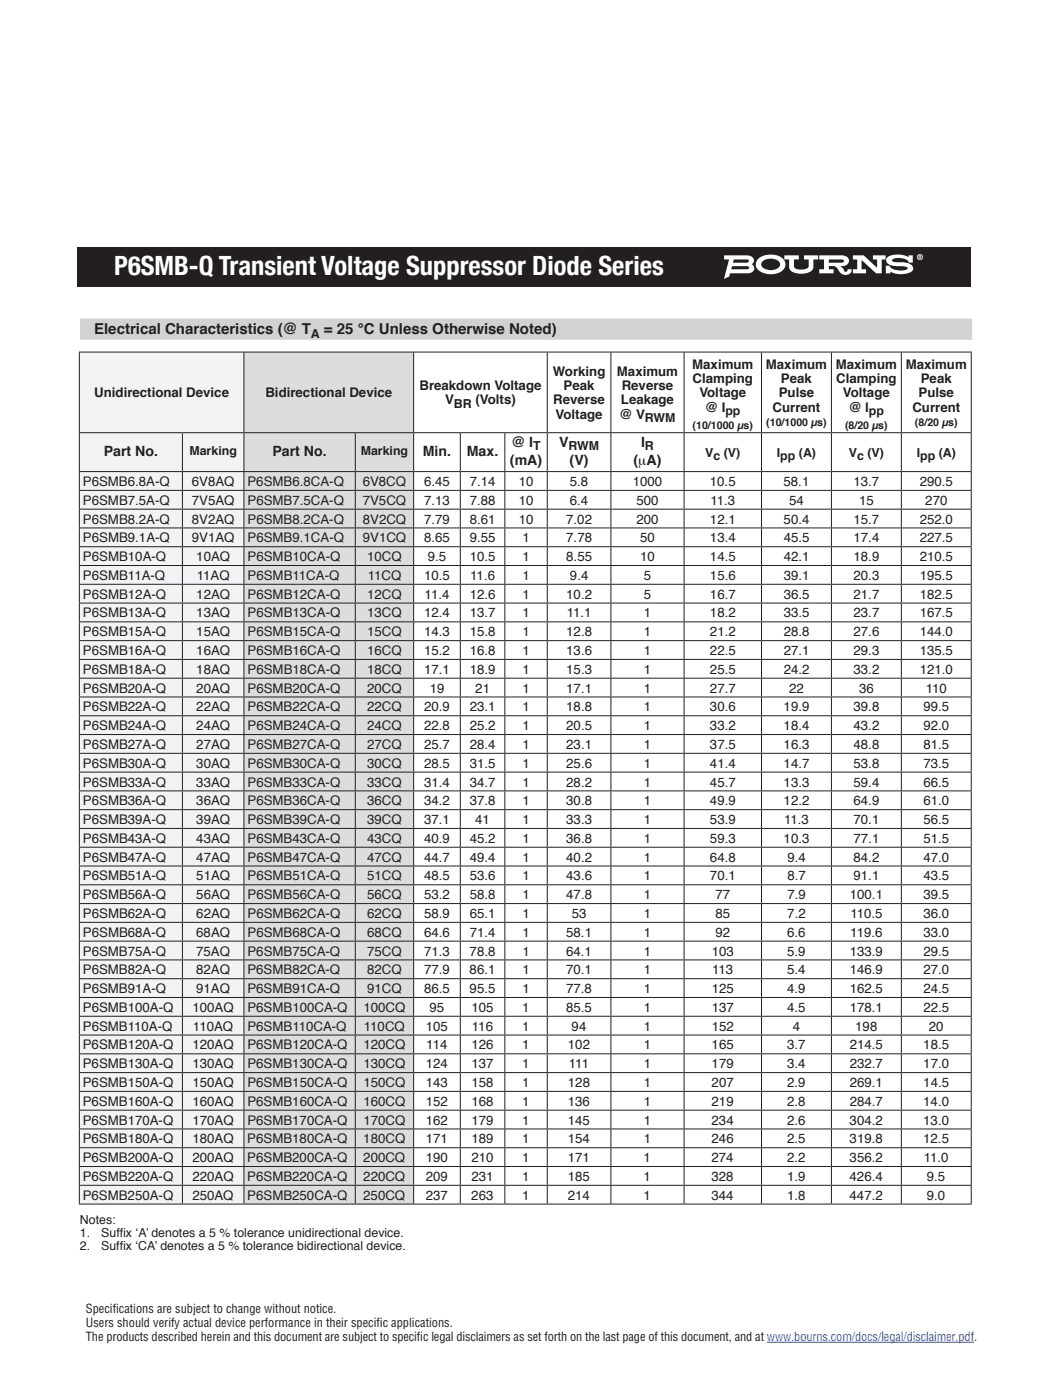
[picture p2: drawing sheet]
<svg xmlns="http://www.w3.org/2000/svg" width="210mm" height="279mm" viewBox="0 0 210 279" stroke-linecap="round" stroke-linejoin="round" font-family="sans-serif">
<defs><g id="words">
<text font-size="5.3" fill="#fff" x="22.8" y="54.8">P6SMB-Q Transient Voltage Suppressor Diode Series</text>
<g font-size="3" fill="#231f20">
<text x="18.8" y="66.7">Electrical Characteristics (@ T</text>
<text x="64.7" y="66.7">= 25 °C Unless Otherwise Noted)</text>
</g>
<g font-size="2.8" fill="#231f20">
<text x="102.1" y="89.2">@ I</text>
<text x="111.6" y="89.2">V</text>
<text x="127.9" y="89.2">I</text>
<text x="20.7" y="90.9">Part No.</text>
<text x="54.4" y="90.9">Part No.</text>
<text x="84.4" y="90.9">Min.</text>
<text x="93.2" y="90.9">Max.</text>
<text x="101.8" y="92.7">(mA)</text>
<text x="113.7" y="92.7">(V)</text>
<text x="126.5" y="92.7">(μA)</text>
</g>
<g font-size="2.6" fill="#231f20">
<text x="83.7" y="77.9">Breakdown Voltage</text>
<text x="110.3" y="75.1">Working</text>
<text x="112.5" y="77.9">Peak</text>
<text x="123.1" y="75.1">Maximum</text>
<text x="124.1" y="77.9">Reverse</text>
<text x="138.1" y="73.7">Maximum</text>
<text x="138.2" y="76.5">Clamping</text>
<text x="152.9" y="73.7">Maximum</text>
<text x="155.9" y="76.5">Peak</text>
<text x="166.8" y="73.7">Maximum</text>
<text x="166.9" y="76.5">Clamping</text>
<text x="180.8" y="73.7">Maximum</text>
<text x="183.8" y="76.5">Peak</text>
<text x="18.8" y="79.3">Unidirectional Device</text>
<text x="53" y="79.3">Bidirectional Device</text>
<text x="88.8" y="80.7">V</text>
<text x="94.9" y="80.7">(Volts)</text>
<text x="110.4" y="80.7">Reverse</text>
<text x="110.9" y="83.5">Voltage</text>
<text x="123.6" y="83.5">@ V</text>
<text x="123.9" y="80.7">Leakage</text>
<text x="139.6" y="79.3">Voltage</text>
<text x="140.7" y="82.1">@ I</text>
<text x="154.2" y="82.1">Current</text>
<text x="155.4" y="79.3">Pulse</text>
<text x="168.2" y="79.3">Voltage</text>
<text x="169.4" y="82.1">@ I</text>
<text x="182.1" y="82.1">Current</text>
<text x="183.3" y="79.3">Pulse</text>
<text x="16.5" y="97">P6SMB6.8A-Q</text>
<text x="16.5" y="100.7">P6SMB7.5A-Q</text>
<text x="38.3" y="97">6V8AQ</text>
<text x="38.3" y="100.7">7V5AQ</text>
<text x="49.4" y="97">P6SMB6.8CA-Q</text>
<text x="49.4" y="100.7">P6SMB7.5CA-Q</text>
<text x="72.4" y="97">6V8CQ</text>
<text x="72.4" y="100.7">7V5CQ</text>
<text x="84.6" y="97">6.45</text>
<text x="84.6" y="100.7">7.13</text>
<text x="93.7" y="97">7.14</text>
<text x="93.7" y="100.7">7.88</text>
<text x="103.5" y="97">10</text>
<text x="103.5" y="100.7">10</text>
<text x="113.7" y="97">5.8</text>
<text x="113.7" y="100.7">6.4</text>
<text x="126.3" y="97">1000</text>
<text x="127" y="100.7">500</text>
<text x="141.7" y="97">10.5</text>
<text x="141.8" y="100.7">11.3</text>
<text x="156.4" y="97">58.1</text>
<text x="157.5" y="100.7">54</text>
<text x="170.3" y="97">13.7</text>
<text x="171.4" y="100.7">15</text>
<text x="183.6" y="97">290.5</text>
<text x="184.7" y="100.7">270</text>
<text x="16.6" y="104.5">P6SMB8.2A-Q</text>
<text x="38.3" y="104.5">8V2AQ</text>
<text x="49.4" y="104.5">P6SMB8.2CA-Q</text>
<text x="72.4" y="104.5">8V2CQ</text>
<text x="84.6" y="104.5">7.79</text>
<text x="93.7" y="104.5">8.61</text>
<text x="103.5" y="104.5">10</text>
<text x="113" y="104.5">7.02</text>
<text x="127" y="104.5">200</text>
<text x="141.7" y="104.5">12.1</text>
<text x="156.4" y="104.5">50.4</text>
<text x="170.3" y="104.5">15.7</text>
<text x="183.6" y="104.5">252.0</text>
<text x="16.6" y="108.2">P6SMB9.1A-Q</text>
<text x="16.6" y="112">P6SMB10A-Q</text>
<text x="38.3" y="108.2">9V1AQ</text>
<text x="39.2" y="112">10AQ</text>
<text x="49.4" y="108.2">P6SMB9.1CA-Q</text>
<text x="49.4" y="112">P6SMB10CA-Q</text>
<text x="72.4" y="108.2">9V1CQ</text>
<text x="73.3" y="112">10CQ</text>
<text x="84.7" y="108.2">8.65</text>
<text x="85.4" y="112">9.5</text>
<text x="93.8" y="108.2">9.55</text>
<text x="93.8" y="112">10.5</text>
<text x="104.3" y="108.2">1</text>
<text x="104.3" y="112">1</text>
<text x="113" y="108.2">7.78</text>
<text x="113" y="112">8.55</text>
<text x="127.8" y="108.2">50</text>
<text x="127.8" y="112">10</text>
<text x="141.7" y="108.2">13.4</text>
<text x="141.7" y="112">14.5</text>
<text x="156.4" y="108.2">45.5</text>
<text x="156.4" y="112">42.1</text>
<text x="170.4" y="108.2">17.4</text>
<text x="170.4" y="112">18.9</text>
<text x="183.6" y="108.2">227.5</text>
<text x="183.6" y="112">210.5</text>
<text x="16.6" y="115.7">P6SMB11A-Q</text>
<text x="16.6" y="119.5">P6SMB12A-Q</text>
<text x="39.2" y="119.5">12AQ</text>
<text x="39.3" y="115.7">11AQ</text>
<text x="49.4" y="115.7">P6SMB11CA-Q</text>
<text x="49.4" y="119.5">P6SMB12CA-Q</text>
<text x="73.3" y="119.5">12CQ</text>
<text x="73.4" y="115.7">11CQ</text>
<text x="84.7" y="115.7">10.5</text>
<text x="84.7" y="119.5">11.4</text>
<text x="93.8" y="119.5">12.6</text>
<text x="93.9" y="115.7">11.6</text>
<text x="104.3" y="119.5">1</text>
<text x="104.3" y="115.7">1</text>
<text x="113" y="119.5">10.2</text>
<text x="113.7" y="115.7">9.4</text>
<text x="128.5" y="115.7">5</text>
<text x="128.5" y="119.5">5</text>
<text x="141.7" y="115.7">15.6</text>
<text x="141.7" y="119.5">16.7</text>
<text x="156.4" y="115.7">39.1</text>
<text x="156.4" y="119.5">36.5</text>
<text x="170.4" y="115.7">20.3</text>
<text x="170.4" y="119.5">21.7</text>
<text x="183.6" y="115.7">195.5</text>
<text x="183.6" y="119.5">182.5</text>
<text x="16.6" y="123.2">P6SMB13A-Q</text>
<text x="39.2" y="123.2">13AQ</text>
<text x="49.4" y="123.2">P6SMB13CA-Q</text>
<text x="73.3" y="123.2">13CQ</text>
<text x="84.7" y="123.2">12.4</text>
<text x="93.8" y="123.2">13.7</text>
<text x="104.3" y="123.2">1</text>
<text x="113.1" y="123.2">11.1</text>
<text x="128.5" y="123.2">1</text>
<text x="141.7" y="123.2">18.2</text>
<text x="156.4" y="123.2">33.5</text>
<text x="170.4" y="123.2">23.7</text>
<text x="183.6" y="123.2">167.5</text>
<text x="16.6" y="127">P6SMB15A-Q</text>
<text x="16.6" y="130.7">P6SMB16A-Q</text>
<text x="39.2" y="127">15AQ</text>
<text x="39.2" y="130.7">16AQ</text>
<text x="49.4" y="127">P6SMB15CA-Q</text>
<text x="49.4" y="130.7">P6SMB16CA-Q</text>
<text x="73.3" y="127">15CQ</text>
<text x="73.3" y="130.7">16CQ</text>
<text x="84.7" y="127">14.3</text>
<text x="84.7" y="130.7">15.2</text>
<text x="93.8" y="127">15.8</text>
<text x="93.8" y="130.7">16.8</text>
<text x="104.3" y="127">1</text>
<text x="104.3" y="130.7">1</text>
<text x="113" y="127">12.8</text>
<text x="113" y="130.7">13.6</text>
<text x="128.5" y="127">1</text>
<text x="128.5" y="130.7">1</text>
<text x="141.7" y="127">21.2</text>
<text x="141.7" y="130.7">22.5</text>
<text x="156.4" y="127">28.8</text>
<text x="156.4" y="130.7">27.1</text>
<text x="170.4" y="127">27.6</text>
<text x="170.4" y="130.7">29.3</text>
<text x="183.6" y="127">144.0</text>
<text x="183.6" y="130.7">135.5</text>
<text x="16.6" y="134.5">P6SMB18A-Q</text>
<text x="39.2" y="134.5">18AQ</text>
<text x="49.4" y="134.5">P6SMB18CA-Q</text>
<text x="73.3" y="134.5">18CQ</text>
<text x="84.7" y="134.5">17.1</text>
<text x="93.8" y="134.5">18.9</text>
<text x="104.3" y="134.5">1</text>
<text x="113" y="134.5">15.3</text>
<text x="128.5" y="134.5">1</text>
<text x="141.7" y="134.5">25.5</text>
<text x="156.4" y="134.5">24.2</text>
<text x="170.4" y="134.5">33.2</text>
<text x="183.6" y="134.5">121.0</text>
<text x="16.6" y="142">P6SMB22A-Q</text>
<text x="16.6" y="138.2">P6SMB20A-Q</text>
<text x="39.2" y="142">22AQ</text>
<text x="39.2" y="138.2">20AQ</text>
<text x="49.4" y="142">P6SMB22CA-Q</text>
<text x="49.4" y="138.2">P6SMB20CA-Q</text>
<text x="73.3" y="142">22CQ</text>
<text x="73.3" y="138.2">20CQ</text>
<text x="84.6" y="142">20.9</text>
<text x="85.8" y="138.2">19</text>
<text x="93.7" y="142">23.1</text>
<text x="94.9" y="138.2">21</text>
<text x="104.3" y="142">1</text>
<text x="104.3" y="138.2">1</text>
<text x="113" y="142">18.8</text>
<text x="113" y="138.2">17.1</text>
<text x="128.5" y="142">1</text>
<text x="128.5" y="138.2">1</text>
<text x="141.7" y="142">30.6</text>
<text x="141.7" y="138.2">27.7</text>
<text x="156.4" y="142">19.9</text>
<text x="157.5" y="138.2">22</text>
<text x="170.3" y="142">39.8</text>
<text x="171.5" y="138.2">36</text>
<text x="184.3" y="142">99.5</text>
<text x="184.8" y="138.2">110</text>
<text x="16.6" y="145.7">P6SMB24A-Q</text>
<text x="16.6" y="149.5">P6SMB27A-Q</text>
<text x="39.2" y="145.7">24AQ</text>
<text x="39.2" y="149.5">27AQ</text>
<text x="49.4" y="145.7">P6SMB24CA-Q</text>
<text x="49.4" y="149.5">P6SMB27CA-Q</text>
<text x="73.3" y="145.7">24CQ</text>
<text x="73.3" y="149.5">27CQ</text>
<text x="84.6" y="145.7">22.8</text>
<text x="84.6" y="149.5">25.7</text>
<text x="93.7" y="145.7">25.2</text>
<text x="93.7" y="149.5">28.4</text>
<text x="104.3" y="145.7">1</text>
<text x="104.3" y="149.5">1</text>
<text x="113" y="145.7">20.5</text>
<text x="113" y="149.5">23.1</text>
<text x="128.5" y="145.7">1</text>
<text x="128.5" y="149.5">1</text>
<text x="141.7" y="145.7">33.2</text>
<text x="141.7" y="149.5">37.5</text>
<text x="156.4" y="145.7">18.4</text>
<text x="156.4" y="149.5">16.3</text>
<text x="170.3" y="145.7">43.2</text>
<text x="170.3" y="149.5">48.8</text>
<text x="184.3" y="145.7">92.0</text>
<text x="184.3" y="149.5">81.5</text>
<text x="16.6" y="153.2">P6SMB30A-Q</text>
<text x="39.2" y="153.2">30AQ</text>
<text x="49.4" y="153.2">P6SMB30CA-Q</text>
<text x="73.3" y="153.2">30CQ</text>
<text x="84.6" y="153.2">28.5</text>
<text x="93.7" y="153.2">31.5</text>
<text x="104.3" y="153.2">1</text>
<text x="113" y="153.2">25.6</text>
<text x="128.5" y="153.2">1</text>
<text x="141.7" y="153.2">41.4</text>
<text x="156.4" y="153.2">14.7</text>
<text x="170.3" y="153.2">53.8</text>
<text x="184.3" y="153.2">73.5</text>
<text x="16.6" y="157">P6SMB33A-Q</text>
<text x="16.6" y="160.7">P6SMB36A-Q</text>
<text x="39.2" y="157">33AQ</text>
<text x="39.2" y="160.7">36AQ</text>
<text x="49.4" y="157">P6SMB33CA-Q</text>
<text x="49.4" y="160.7">P6SMB36CA-Q</text>
<text x="73.3" y="157">33CQ</text>
<text x="73.3" y="160.7">36CQ</text>
<text x="84.6" y="157">31.4</text>
<text x="84.6" y="160.7">34.2</text>
<text x="93.7" y="157">34.7</text>
<text x="93.7" y="160.7">37.8</text>
<text x="104.3" y="157">1</text>
<text x="104.3" y="160.7">1</text>
<text x="113" y="157">28.2</text>
<text x="113" y="160.7">30.8</text>
<text x="128.5" y="157">1</text>
<text x="128.5" y="160.7">1</text>
<text x="141.7" y="157">45.7</text>
<text x="141.7" y="160.7">49.9</text>
<text x="156.4" y="157">13.3</text>
<text x="156.4" y="160.7">12.2</text>
<text x="170.3" y="157">59.4</text>
<text x="170.3" y="160.7">64.9</text>
<text x="184.3" y="157">66.5</text>
<text x="184.3" y="160.7">61.0</text>
<text x="16.6" y="164.5">P6SMB39A-Q</text>
<text x="39.2" y="164.5">39AQ</text>
<text x="49.4" y="164.5">P6SMB39CA-Q</text>
<text x="73.3" y="164.5">39CQ</text>
<text x="84.6" y="164.5">37.1</text>
<text x="94.9" y="164.5">41</text>
<text x="104.3" y="164.5">1</text>
<text x="113" y="164.5">33.3</text>
<text x="128.5" y="164.5">1</text>
<text x="141.7" y="164.5">53.9</text>
<text x="156.5" y="164.5">11.3</text>
<text x="170.3" y="164.5">70.1</text>
<text x="184.3" y="164.5">56.5</text>
<text x="16.6" y="168.2">P6SMB43A-Q</text>
<text x="16.6" y="172">P6SMB47A-Q</text>
<text x="39.2" y="168.2">43AQ</text>
<text x="39.2" y="172">47AQ</text>
<text x="49.4" y="168.2">P6SMB43CA-Q</text>
<text x="49.4" y="172">P6SMB47CA-Q</text>
<text x="73.3" y="168.2">43CQ</text>
<text x="73.3" y="172">47CQ</text>
<text x="84.6" y="168.2">40.9</text>
<text x="84.6" y="172">44.7</text>
<text x="93.7" y="168.2">45.2</text>
<text x="93.7" y="172">49.4</text>
<text x="104.3" y="168.2">1</text>
<text x="104.3" y="172">1</text>
<text x="113" y="168.2">36.8</text>
<text x="113" y="172">40.2</text>
<text x="128.5" y="168.2">1</text>
<text x="128.5" y="172">1</text>
<text x="141.7" y="168.2">59.3</text>
<text x="141.7" y="172">64.8</text>
<text x="156.4" y="168.2">10.3</text>
<text x="157.1" y="172">9.4</text>
<text x="170.3" y="168.2">77.1</text>
<text x="170.3" y="172">84.2</text>
<text x="184.3" y="168.2">51.5</text>
<text x="184.3" y="172">47.0</text>
<text x="16.6" y="175.7">P6SMB51A-Q</text>
<text x="16.6" y="179.5">P6SMB56A-Q</text>
<text x="39.2" y="175.7">51AQ</text>
<text x="39.2" y="179.5">56AQ</text>
<text x="49.4" y="175.7">P6SMB51CA-Q</text>
<text x="49.4" y="179.5">P6SMB56CA-Q</text>
<text x="73.3" y="175.7">51CQ</text>
<text x="73.3" y="179.5">56CQ</text>
<text x="84.6" y="175.7">48.5</text>
<text x="84.6" y="179.5">53.2</text>
<text x="93.7" y="175.7">53.6</text>
<text x="93.7" y="179.5">58.8</text>
<text x="104.3" y="175.7">1</text>
<text x="104.3" y="179.5">1</text>
<text x="113" y="175.7">43.6</text>
<text x="113" y="179.5">47.8</text>
<text x="128.5" y="175.7">1</text>
<text x="128.5" y="179.5">1</text>
<text x="141.7" y="175.7">70.1</text>
<text x="142.8" y="179.5">77</text>
<text x="157.1" y="175.7">8.7</text>
<text x="157.1" y="179.5">7.9</text>
<text x="169.6" y="179.5">100.1</text>
<text x="170.3" y="175.7">91.1</text>
<text x="184.3" y="179.5">39.5</text>
<text x="184.3" y="175.7">43.5</text>
<text x="16.6" y="183.2">P6SMB62A-Q</text>
<text x="39.2" y="183.2">62AQ</text>
<text x="49.4" y="183.2">P6SMB62CA-Q</text>
<text x="73.3" y="183.2">62CQ</text>
<text x="84.6" y="183.2">58.9</text>
<text x="93.7" y="183.2">65.1</text>
<text x="104.3" y="183.2">1</text>
<text x="114.1" y="183.2">53</text>
<text x="128.5" y="183.2">1</text>
<text x="142.8" y="183.2">85</text>
<text x="157.1" y="183.2">7.2</text>
<text x="169.7" y="183.2">110.5</text>
<text x="184.3" y="183.2">36.0</text>
<text x="16.5" y="190.7">P6SMB75A-Q</text>
<text x="16.6" y="187">P6SMB68A-Q</text>
<text x="39.2" y="190.7">75AQ</text>
<text x="39.2" y="187">68AQ</text>
<text x="49.4" y="190.7">P6SMB75CA-Q</text>
<text x="49.4" y="187">P6SMB68CA-Q</text>
<text x="73.3" y="190.7">75CQ</text>
<text x="73.3" y="187">68CQ</text>
<text x="84.6" y="190.7">71.3</text>
<text x="84.6" y="187">64.6</text>
<text x="93.7" y="190.7">78.8</text>
<text x="93.7" y="187">71.4</text>
<text x="104.2" y="190.7">1</text>
<text x="104.3" y="187">1</text>
<text x="113" y="190.7">64.1</text>
<text x="113" y="187">58.1</text>
<text x="128.5" y="190.7">1</text>
<text x="128.5" y="186.9">1</text>
<text x="142" y="190.7">103</text>
<text x="142.8" y="186.9">92</text>
<text x="157.1" y="190.7">5.9</text>
<text x="157.1" y="186.9">6.6</text>
<text x="169.6" y="190.7">133.9</text>
<text x="169.7" y="186.9">119.6</text>
<text x="184.3" y="190.7">29.5</text>
<text x="184.3" y="186.9">33.0</text>
<text x="16.5" y="194.4">P6SMB82A-Q</text>
<text x="39.2" y="194.4">82AQ</text>
<text x="49.4" y="194.4">P6SMB82CA-Q</text>
<text x="73.3" y="194.4">82CQ</text>
<text x="84.6" y="194.4">77.9</text>
<text x="93.7" y="194.4">86.1</text>
<text x="104.2" y="194.4">1</text>
<text x="113" y="194.4">70.1</text>
<text x="128.5" y="194.4">1</text>
<text x="142.1" y="194.4">113</text>
<text x="157.1" y="194.4">5.4</text>
<text x="169.6" y="194.4">146.9</text>
<text x="184.3" y="194.4">27.0</text>
<text x="16.5" y="201.9">P6SMB100A-Q</text>
<text x="16.5" y="198.2">P6SMB91A-Q</text>
<text x="38.4" y="201.9">100AQ</text>
<text x="39.2" y="198.2">91AQ</text>
<text x="49.4" y="201.9">P6SMB100CA-Q</text>
<text x="49.4" y="198.2">P6SMB91CA-Q</text>
<text x="72.5" y="201.9">100CQ</text>
<text x="73.3" y="198.2">91CQ</text>
<text x="84.6" y="198.2">86.5</text>
<text x="85.7" y="201.9">95</text>
<text x="93.7" y="198.2">95.5</text>
<text x="94.1" y="201.9">105</text>
<text x="104.2" y="201.9">1</text>
<text x="104.2" y="198.2">1</text>
<text x="113" y="201.9">85.5</text>
<text x="113" y="198.2">77.8</text>
<text x="128.5" y="201.9">1</text>
<text x="128.5" y="198.2">1</text>
<text x="142" y="201.9">137</text>
<text x="142" y="198.2">125</text>
<text x="157.1" y="201.9">4.5</text>
<text x="157.1" y="198.2">4.9</text>
<text x="169.6" y="201.9">178.1</text>
<text x="169.6" y="198.2">162.5</text>
<text x="184.3" y="201.9">22.5</text>
<text x="184.3" y="198.2">24.5</text>
<text x="16.5" y="209.4">P6SMB120A-Q</text>
<text x="16.5" y="205.7">P6SMB110A-Q</text>
<text x="38.4" y="209.4">120AQ</text>
<text x="38.5" y="205.7">110AQ</text>
<text x="49.4" y="209.4">P6SMB120CA-Q</text>
<text x="49.4" y="205.7">P6SMB110CA-Q</text>
<text x="72.5" y="209.4">120CQ</text>
<text x="72.6" y="205.7">110CQ</text>
<text x="85" y="205.7">105</text>
<text x="85.1" y="209.4">114</text>
<text x="94.1" y="209.4">126</text>
<text x="94.2" y="205.7">116</text>
<text x="104.2" y="209.4">1</text>
<text x="104.2" y="205.7">1</text>
<text x="113.3" y="209.4">102</text>
<text x="114.1" y="205.7">94</text>
<text x="128.5" y="209.4">1</text>
<text x="128.5" y="205.7">1</text>
<text x="142" y="209.4">165</text>
<text x="142" y="205.7">152</text>
<text x="157.1" y="209.4">3.7</text>
<text x="158.2" y="205.7">4</text>
<text x="169.6" y="209.4">214.5</text>
<text x="170.7" y="205.7">198</text>
<text x="184.3" y="209.4">18.5</text>
<text x="185.4" y="205.7">20</text>
<text x="16.5" y="213.2">P6SMB130A-Q</text>
<text x="38.4" y="213.2">130AQ</text>
<text x="49.4" y="213.2">P6SMB130CA-Q</text>
<text x="72.5" y="213.2">130CQ</text>
<text x="85" y="213.2">124</text>
<text x="94.1" y="213.2">137</text>
<text x="104.2" y="213.2">1</text>
<text x="113.5" y="213.2">111</text>
<text x="128.5" y="213.2">1</text>
<text x="142" y="213.2">179</text>
<text x="157.1" y="213.2">3.4</text>
<text x="169.6" y="213.2">232.7</text>
<text x="184.3" y="213.2">17.0</text>
<text x="16.5" y="220.7">P6SMB160A-Q</text>
<text x="16.5" y="216.9">P6SMB150A-Q</text>
<text x="38.4" y="220.7">160AQ</text>
<text x="38.4" y="216.9">150AQ</text>
<text x="49.4" y="220.7">P6SMB160CA-Q</text>
<text x="49.4" y="216.9">P6SMB150CA-Q</text>
<text x="72.5" y="220.7">160CQ</text>
<text x="72.5" y="216.9">150CQ</text>
<text x="85" y="220.7">152</text>
<text x="85" y="216.9">143</text>
<text x="94.1" y="220.7">168</text>
<text x="94.1" y="216.9">158</text>
<text x="104.2" y="220.7">1</text>
<text x="104.2" y="216.9">1</text>
<text x="113.3" y="220.7">136</text>
<text x="113.3" y="216.9">128</text>
<text x="128.5" y="220.7">1</text>
<text x="128.5" y="216.9">1</text>
<text x="142" y="220.7">219</text>
<text x="142" y="216.9">207</text>
<text x="157.1" y="220.7">2.8</text>
<text x="157.1" y="216.9">2.9</text>
<text x="169.6" y="220.7">284.7</text>
<text x="169.6" y="216.9">269.1</text>
<text x="184.3" y="220.7">14.0</text>
<text x="184.3" y="216.9">14.5</text>
<text x="16.5" y="224.4">P6SMB170A-Q</text>
<text x="38.4" y="224.4">170AQ</text>
<text x="49.4" y="224.4">P6SMB170CA-Q</text>
<text x="72.5" y="224.4">170CQ</text>
<text x="85" y="224.4">162</text>
<text x="94.1" y="224.4">179</text>
<text x="104.2" y="224.4">1</text>
<text x="113.3" y="224.4">145</text>
<text x="128.5" y="224.4">1</text>
<text x="142" y="224.4">234</text>
<text x="157.1" y="224.4">2.6</text>
<text x="169.6" y="224.4">304.2</text>
<text x="184.3" y="224.4">13.0</text>
<text x="16.5" y="231.9">P6SMB200A-Q</text>
<text x="16.5" y="228.2">P6SMB180A-Q</text>
<text x="38.4" y="231.9">200AQ</text>
<text x="38.4" y="228.2">180AQ</text>
<text x="49.4" y="231.9">P6SMB200CA-Q</text>
<text x="49.4" y="228.2">P6SMB180CA-Q</text>
<text x="72.5" y="231.9">200CQ</text>
<text x="72.5" y="228.2">180CQ</text>
<text x="85" y="231.9">190</text>
<text x="85" y="228.2">171</text>
<text x="94.1" y="231.9">210</text>
<text x="94.1" y="228.2">189</text>
<text x="104.2" y="231.9">1</text>
<text x="104.2" y="228.2">1</text>
<text x="113.3" y="231.9">171</text>
<text x="113.3" y="228.2">154</text>
<text x="128.5" y="231.9">1</text>
<text x="128.5" y="228.2">1</text>
<text x="142" y="231.9">274</text>
<text x="142" y="228.2">246</text>
<text x="157.1" y="231.9">2.2</text>
<text x="157.1" y="228.2">2.5</text>
<text x="169.6" y="231.9">356.2</text>
<text x="169.6" y="228.2">319.8</text>
<text x="184.3" y="228.2">12.5</text>
<text x="184.4" y="231.9">11.0</text>
<text x="16.5" y="239.4">P6SMB250A-Q</text>
<text x="16.5" y="235.7">P6SMB220A-Q</text>
<text x="38.4" y="239.4">250AQ</text>
<text x="38.4" y="235.7">220AQ</text>
<text x="49.4" y="239.4">P6SMB250CA-Q</text>
<text x="49.4" y="235.7">P6SMB220CA-Q</text>
<text x="72.5" y="239.4">250CQ</text>
<text x="72.5" y="235.7">220CQ</text>
<text x="85" y="239.4">237</text>
<text x="85" y="235.7">209</text>
<text x="94.1" y="239.4">263</text>
<text x="94.1" y="235.7">231</text>
<text x="104.2" y="239.4">1</text>
<text x="104.2" y="235.7">1</text>
<text x="113.3" y="239.4">214</text>
<text x="113.3" y="235.7">185</text>
<text x="128.4" y="239.4">1</text>
<text x="128.5" y="235.7">1</text>
<text x="142" y="239.4">344</text>
<text x="142" y="235.7">328</text>
<text x="157.1" y="239.4">1.8</text>
<text x="157.1" y="235.7">1.9</text>
<text x="169.6" y="239.4">447.2</text>
<text x="169.6" y="235.7">426.4</text>
<text x="185" y="239.4">9.0</text>
<text x="185" y="235.7">9.5</text>
</g>
<g font-size="2.5" fill="#231f20">
<text x="62" y="67.5">A</text>
<text x="90.6" y="81.4">BR</text>
<text x="144.8" y="82.8">pp</text>
<text x="173.4" y="82.8">pp</text>
<text x="106.4" y="89.9">T</text>
<text x="113.4" y="89.9">RWM</text>
<text x="128.7" y="84.2">RWM</text>
<text x="128.7" y="89.9">R</text>
<text x="37.8" y="90.8">Marking</text>
<text x="72" y="90.8">Marking</text>
<text x="140.8" y="91.2">V</text>
<text x="142.4" y="91.9">c</text>
<text x="144.5" y="91.2">(V)</text>
<text x="155" y="91.2">I</text>
<text x="155.7" y="91.9">pp</text>
<text x="159.4" y="91.2">(A)</text>
<text x="169.4" y="91.2">V</text>
<text x="171.1" y="91.9">c</text>
<text x="173.1" y="91.2">(V)</text>
<text x="183" y="91.2">I</text>
<text x="183.6" y="91.9">pp</text>
<text x="187.3" y="91.2">(A)</text>
<text x="16" y="244.2">Notes:</text>
<text x="16" y="249.5">2.</text>
<text x="16" y="246.8">1.</text>
<text x="20.2" y="249.5">Suff</text>
<text x="20.2" y="246.8">Suff</text>
<text x="23.9" y="249.5">ix ‘CA’ denotes a 5 % tolerance bidirectional device.</text>
<text x="23.9" y="246.8">ix ‘A’ denotes a 5 % tolerance unidirectional device.</text>
<text x="17.1" y="262">Specif</text>
<text x="22.5" y="262">ications are subject to change without notice.</text>
<text x="17.1" y="264.8">Users should verify actual device performance in their specif</text>
<text x="17.1" y="267.7">The products described herein and this document are subject to specif</text>
<text x="75.1" y="264.8">ic applications.</text>
<text x="83.2" y="267.7">ic legal disclaimers as set forth on the last page of this document, and at www.bourns.com/docs/legal/disclaimer.pdf.</text>
</g>
<g font-size="2.1" fill="#231f20">
<text x="138.2" y="85.7">(10/1000 µs)</text>
<text x="152.9" y="84.9">(10/1000 µs)</text>
<text x="168.6" y="85.7">(8/20 µs)</text>
<text x="182.6" y="84.9">(8/20 µs)</text>
</g>
</g></defs>
<path d="M153.1 267.9h41.3" fill="none" stroke="#0042f4" stroke-width=".2"/>
<path d="M15.4 49.4h178.4v7.9h-178.4z" fill="#231f20"/>
<path d="M16 65.7h178" fill="none" stroke="#d1d2d4" stroke-width="4.2" stroke-linecap="butt"/>
<path d="M15.8 70.3h32.9v16.1h-32.9zM15.8 86.4h20.6v7.7h-20.6zM36.4 86.4h12.3v7.7h-12.3zM15.8 94.1h20.6v3.8h-20.6zM36.4 94.1h12.3v3.8h-12.3zM15.8 97.9h20.6v3.7h-20.6zM36.4 97.9h12.3v3.7h-12.3zM15.8 101.6h20.6v3.8h-20.6zM36.4 101.6h12.3v3.8h-12.3zM15.8 105.4h20.6v3.7h-20.6zM36.4 105.4h12.3v3.7h-12.3zM15.8 109.1h20.6v3.8h-20.6zM36.4 109.1h12.3v3.8h-12.3zM15.8 112.9h20.6v3.7h-20.6zM36.4 112.9h12.3v3.7h-12.3zM15.8 116.6h20.6v3.8h-20.6zM36.4 116.6h12.3v3.8h-12.3zM15.8 120.4h20.6v3.7h-20.6zM36.4 120.4h12.3v3.7h-12.3zM15.8 124.1h20.6v3.8h-20.6zM36.4 124.1h12.3v3.8h-12.3zM15.8 127.9h20.6v3.7h-20.6zM36.4 127.9h12.3v3.7h-12.3zM15.8 131.6h20.6v3.7h-20.6zM36.4 131.6h12.3v3.7h-12.3zM15.8 135.3h20.6v3.8h-20.6zM36.4 135.3h12.3v3.8h-12.3zM15.8 139.1h20.6v3.7h-20.6zM36.4 139.1h12.3v3.7h-12.3zM15.8 142.8h20.6v3.8h-20.6zM36.4 142.8h12.3v3.8h-12.3zM15.8 146.6h20.6v3.7h-20.6zM36.4 146.6h12.3v3.7h-12.3zM15.8 150.3h20.6v3.8h-20.6zM36.4 150.3h12.3v3.8h-12.3zM15.8 154.1h20.6v3.7h-20.6zM36.4 154.1h12.3v3.7h-12.3zM15.8 157.8h20.6v3.8h-20.6zM36.4 157.8h12.3v3.8h-12.3zM15.8 161.6h20.6v3.7h-20.6zM36.4 161.6h12.3v3.7h-12.3zM15.8 165.3h20.6v3.8h-20.6zM36.4 165.3h12.3v3.8h-12.3zM15.8 169.1h20.6v3.7h-20.6zM36.4 169.1h12.3v3.7h-12.3zM15.8 172.8h20.6v3.8h-20.6zM36.4 172.8h12.3v3.8h-12.3zM15.8 176.6h20.6v3.7h-20.6zM36.4 176.6h12.3v3.7h-12.3zM15.8 180.3h20.6v3.8h-20.6zM36.4 180.3h12.3v3.8h-12.3zM15.8 184.1h20.6v3.7h-20.6zM36.4 184.1h12.3v3.7h-12.3zM15.8 187.8h20.6v3.8h-20.6zM36.4 187.8h12.3v3.8h-12.3zM15.8 191.6h20.6v3.7h-20.6zM36.4 191.6h12.3v3.7h-12.3zM15.8 195.3h20.6v3.8h-20.6zM36.4 195.3h12.3v3.8h-12.3zM15.8 199.1h20.6v3.7h-20.6zM36.4 199.1h12.3v3.7h-12.3zM15.8 202.8h20.6v3.8h-20.6zM36.4 202.8h12.3v3.8h-12.3zM15.8 206.6h20.6v3.7h-20.6zM36.4 206.6h12.3v3.7h-12.3zM15.8 210.3h20.6v3.8h-20.6zM36.4 210.3h12.3v3.8h-12.3zM15.8 214.1h20.6v3.7h-20.6zM36.4 214.1h12.3v3.7h-12.3zM15.8 217.8h20.6v3.8h-20.6zM36.4 217.8h12.3v3.8h-12.3zM15.8 221.6h20.6v3.7h-20.6zM36.4 221.6h12.3v3.7h-12.3zM15.8 225.3h20.6v3.8h-20.6zM36.4 225.3h12.3v3.8h-12.3zM15.8 229.1h20.6v3.7h-20.6zM36.4 229.1h12.3v3.7h-12.3zM15.8 232.8h20.6v3.8h-20.6zM36.4 232.8h12.3v3.8h-12.3zM15.8 236.6h20.6v3.7h-20.6zM36.4 236.6h12.3v3.7h-12.3z" fill="#f2f3f4"/>
<path d="M48.7 70.3h33.8v16.1h-33.8zM48.7 86.4h22.2v7.7h-22.2zM70.9 86.4h11.6v7.7h-11.6zM48.7 94.1h22.2v3.8h-22.2zM70.9 94.1h11.6v3.8h-11.6zM48.7 97.9h22.2v3.7h-22.2zM70.9 97.9h11.6v3.7h-11.6zM48.7 101.6h22.2v3.8h-22.2zM70.9 101.6h11.6v3.8h-11.6zM48.7 105.4h22.2v3.7h-22.2zM70.9 105.4h11.6v3.7h-11.6zM48.7 109.1h22.2v3.8h-22.2zM70.9 109.1h11.6v3.8h-11.6zM48.7 112.9h22.2v3.7h-22.2zM70.9 112.9h11.6v3.7h-11.6zM48.7 116.6h22.2v3.8h-22.2zM70.9 116.6h11.6v3.8h-11.6zM48.7 120.4h22.2v3.7h-22.2zM70.9 120.4h11.6v3.7h-11.6zM48.7 124.1h22.2v3.8h-22.2zM70.9 124.1h11.6v3.8h-11.6zM48.7 127.9h22.2v3.7h-22.2zM70.9 127.9h11.6v3.7h-11.6zM48.7 131.6h22.2v3.7h-22.2zM70.9 131.6h11.6v3.7h-11.6zM48.7 135.3h22.2v3.8h-22.2zM70.9 135.3h11.6v3.8h-11.6zM48.7 139.1h22.2v3.7h-22.2zM70.9 139.1h11.6v3.7h-11.6zM48.7 142.8h22.2v3.8h-22.2zM70.9 142.8h11.6v3.8h-11.6zM48.7 146.6h22.2v3.7h-22.2zM70.9 146.6h11.6v3.7h-11.6zM48.7 150.3h22.2v3.8h-22.2zM70.9 150.3h11.6v3.8h-11.6zM48.7 154.1h22.2v3.7h-22.2zM70.9 154.1h11.6v3.7h-11.6zM48.7 157.8h22.2v3.8h-22.2zM70.9 157.8h11.6v3.8h-11.6zM48.7 161.6h22.2v3.7h-22.2zM70.9 161.6h11.6v3.7h-11.6zM48.7 165.3h22.2v3.8h-22.2zM70.9 165.3h11.6v3.8h-11.6zM48.7 169.1h22.2v3.7h-22.2zM70.9 169.1h11.6v3.7h-11.6zM48.7 172.8h22.2v3.8h-22.2zM70.9 172.8h11.6v3.8h-11.6zM48.7 176.6h22.2v3.7h-22.2zM70.9 176.6h11.6v3.7h-11.6zM48.7 180.3h22.2v3.8h-22.2zM70.9 180.3h11.6v3.8h-11.6zM48.7 184.1h22.2v3.7h-22.2zM70.9 184.1h11.6v3.7h-11.6zM48.7 187.8h22.2v3.8h-22.2zM70.9 187.8h11.6v3.8h-11.6zM48.7 191.6h22.2v3.7h-22.2zM70.9 191.6h11.6v3.7h-11.6zM48.7 195.3h22.2v3.8h-22.2zM70.9 195.3h11.6v3.8h-11.6zM48.7 199.1h22.2v3.7h-22.2zM70.9 199.1h11.6v3.7h-11.6zM48.7 202.8h22.2v3.8h-22.2zM70.9 202.8h11.6v3.8h-11.6zM48.7 206.6h22.2v3.7h-22.2zM70.9 206.6h11.6v3.7h-11.6zM48.7 210.3h22.2v3.8h-22.2zM70.9 210.3h11.6v3.8h-11.6zM48.7 214.1h22.2v3.7h-22.2zM70.9 214.1h11.6v3.7h-11.6zM48.7 217.8h22.2v3.8h-22.2zM70.9 217.8h11.6v3.8h-11.6zM48.7 221.6h22.2v3.7h-22.2zM70.9 221.6h11.6v3.7h-11.6zM48.7 225.3h22.2v3.8h-22.2zM70.9 225.3h11.6v3.8h-11.6zM48.7 229.1h22.2v3.7h-22.2zM70.9 229.1h11.6v3.7h-11.6zM48.7 232.8h22.2v3.8h-22.2zM70.9 232.8h11.6v3.8h-11.6zM48.7 236.6h22.2v3.7h-22.2zM70.9 236.6h11.6v3.7h-11.6z" fill="#dcdddf"/>
<g fill="none" stroke="#231f20" stroke-width=".2">
<path d="M15.7 70.3h178.2M15.8 70.3v16M48.7 70.3v16M82.5 70.3v16M109.2 70.3v16M121.9 70.3v16M136.5 70.3v16M152 70.3v16M165.9 70.3v16M179.9 70.3v16M193.8 70.3v16M15.7 86.4h178.2"/>
<path d="M15.7 94.1h178.2M15.7 97.9h178.2M15.8 86.4v7.6M15.8 94.2v3.6M15.8 98v3.5M36.4 86.4v7.6M36.4 94.2v3.6M36.4 98v3.5M48.7 86.4v7.6M48.7 94.2v3.6M48.7 98v3.5M70.9 86.4v7.6"/>
<path d="M70.9 94.2v3.6M70.9 98v3.5M82.5 86.4v7.6M82.5 94.2v3.6M82.5 98v3.5M91.9 86.4v7.6M91.9 94.2v3.6M91.9 98v3.5M100.8 86.4v7.6M100.8 94.2v3.6M100.8 98v3.5M109.2 86.4v7.6"/>
<path d="M109.2 94.2v3.6M109.2 98v3.5M121.9 86.4v7.6M121.9 94.2v3.6M121.9 98v3.5M136.5 86.4v7.6M136.5 94.2v3.6M136.5 98v3.5M152 86.4v7.6M152 94.2v3.6M152 98v3.5M165.9 86.4v7.6"/>
<path d="M165.9 94.2v3.6M165.9 98v3.5M179.9 86.4v7.6M179.9 94.2v3.6M179.9 98v3.5M193.8 86.4v7.6M193.8 94.2v3.6M193.8 98v3.5M15.7 101.6h178.2M15.7 105.4h178.2M15.7 109.1h178.2M15.7 112.9h178.2"/>
<path d="M15.7 116.6h178.2M15.8 101.7v3.6M15.8 105.5v3.5M15.8 109.2v3.6M15.8 112.9v3.6M15.8 116.7v3.6M36.4 101.7v3.6M36.4 105.5v3.5M36.4 109.2v3.6M36.4 112.9v3.6M36.4 116.7v3.6M48.7 101.7v3.6"/>
<path d="M48.7 105.5v3.5M48.7 109.2v3.6M48.7 112.9v3.6M48.7 116.7v3.6M70.9 101.7v3.6M70.9 105.5v3.5M70.9 109.2v3.6M70.9 112.9v3.6M70.9 116.7v3.6M82.5 101.7v3.6M82.5 105.5v3.5M82.5 109.2v3.6"/>
<path d="M82.5 112.9v3.6M82.5 116.7v3.6M91.9 101.7v3.6M91.9 105.5v3.5M91.9 109.2v3.6M91.9 112.9v3.6M91.9 116.7v3.6M100.8 101.7v3.6M100.8 105.5v3.5M100.8 109.2v3.6M100.8 112.9v3.6M100.8 116.7v3.6"/>
<path d="M109.2 101.7v3.6M109.2 105.5v3.5M109.2 109.2v3.6M109.2 112.9v3.6M109.2 116.7v3.6M121.9 101.7v3.6M121.9 105.5v3.5M121.9 109.2v3.6M121.9 112.9v3.6M121.9 116.7v3.6M136.5 101.7v3.6M136.5 105.5v3.5"/>
<path d="M136.5 109.2v3.6M136.5 112.9v3.6M136.5 116.7v3.6M152 101.7v3.6M152 105.5v3.5M152 109.2v3.6M152 112.9v3.6M152 116.7v3.6M165.9 101.7v3.6M165.9 105.5v3.5M165.9 109.2v3.6M165.9 112.9v3.6"/>
<path d="M165.9 116.7v3.6M179.9 101.7v3.6M179.9 105.5v3.5M179.9 109.2v3.6M179.9 112.9v3.6M179.9 116.7v3.6M193.8 101.7v3.6M193.8 105.5v3.5M193.8 109.2v3.6M193.8 112.9v3.6M193.8 116.7v3.6M15.7 120.4h178.2"/>
<path d="M15.7 124.1h178.2M15.7 127.9h178.2M15.7 131.6h178.2M15.7 135.3h178.2M15.7 139.1h178.2M15.8 120.4v3.6M15.8 124.2v3.6M15.8 127.9v3.6M15.8 131.7v3.6M15.8 135.4v3.6M15.8 139.2v3.6M36.4 120.4v3.6"/>
<path d="M36.4 124.2v3.6M36.4 127.9v3.6M36.4 131.7v3.6M36.4 135.4v3.6M36.4 139.2v3.6M48.7 120.4v3.6M48.7 124.2v3.6M48.7 127.9v3.6M48.7 131.7v3.6M48.7 135.4v3.6M48.7 139.2v3.6M70.9 120.4v3.6"/>
<path d="M70.9 124.2v3.6M70.9 127.9v3.6M70.9 131.7v3.6M70.9 135.4v3.6M70.9 139.2v3.6M82.5 120.4v3.6M82.5 124.2v3.6M82.5 127.9v3.6M82.5 131.7v3.6M82.5 135.4v3.6M82.5 139.2v3.6M91.9 120.4v3.6"/>
<path d="M91.9 124.2v3.6M91.9 127.9v3.6M91.9 131.7v3.6M91.9 135.4v3.6M91.9 139.2v3.6M100.8 120.4v3.6M100.8 124.2v3.6M100.8 127.9v3.6M100.8 131.7v3.6M100.8 135.4v3.6M100.8 139.2v3.6M109.2 120.4v3.6"/>
<path d="M109.2 124.2v3.6M109.2 127.9v3.6M109.2 131.7v3.6M109.2 135.4v3.6M109.2 139.2v3.6M121.9 120.4v3.6M121.9 124.2v3.6M121.9 127.9v3.6M121.9 131.7v3.6M121.9 135.4v3.6M121.9 139.2v3.6M136.5 120.4v3.6"/>
<path d="M136.5 124.2v3.6M136.5 127.9v3.6M136.5 131.7v3.6M136.5 135.4v3.6M136.5 139.2v3.6M152 120.4v3.6M152 124.2v3.6M152 127.9v3.6M152 131.7v3.6M152 135.4v3.6M152 139.2v3.6M165.9 120.4v3.6"/>
<path d="M165.9 124.2v3.6M165.9 127.9v3.6M165.9 131.7v3.6M165.9 135.4v3.6M165.9 139.2v3.6M179.9 120.4v3.6M179.9 124.2v3.6M179.9 127.9v3.6M179.9 131.7v3.6M179.9 135.4v3.6M179.9 139.2v3.6M193.8 120.4v3.6"/>
<path d="M193.8 124.2v3.6M193.8 127.9v3.6M193.8 131.7v3.6M193.8 135.4v3.6M193.8 139.2v3.6M15.7 142.8h178.2M15.7 146.6h178.2M15.7 150.3h178.2M15.7 154.1h178.2M15.7 157.8h178.2M15.8 142.9v3.6M15.8 146.7v3.6"/>
<path d="M15.8 150.4v3.6M15.8 154.2v3.5M15.8 157.9v3.6M36.4 142.9v3.6M36.4 146.7v3.6M36.4 150.4v3.6M36.4 154.2v3.5M36.4 157.9v3.6M48.7 142.9v3.6M48.7 146.7v3.6M48.7 150.4v3.6M48.7 154.2v3.5"/>
<path d="M48.7 157.9v3.6M70.9 142.9v3.6M70.9 146.7v3.6M70.9 150.4v3.6M70.9 154.2v3.5M70.9 157.9v3.6M82.5 142.9v3.6M82.5 146.7v3.6M82.5 150.4v3.6M82.5 154.2v3.5M82.5 157.9v3.6M91.9 142.9v3.6"/>
<path d="M91.9 146.7v3.6M91.9 150.4v3.6M91.9 154.2v3.5M91.9 157.9v3.6M100.8 142.9v3.6M100.8 146.7v3.6M100.8 150.4v3.6M100.8 154.2v3.5M100.8 157.9v3.6M109.2 142.9v3.6M109.2 146.7v3.6M109.2 150.4v3.6"/>
<path d="M109.2 154.2v3.5M109.2 157.9v3.6M121.9 142.9v3.6M121.9 146.7v3.6M121.9 150.4v3.6M121.9 154.2v3.5M121.9 157.9v3.6M136.5 142.9v3.6M136.5 146.7v3.6M136.5 150.4v3.6M136.5 154.2v3.5M136.5 157.9v3.6"/>
<path d="M152 142.9v3.6M152 146.7v3.6M152 150.4v3.6M152 154.2v3.5M152 157.9v3.6M165.9 142.9v3.6M165.9 146.7v3.6M165.9 150.4v3.6M165.9 154.2v3.5M165.9 157.9v3.6M179.9 142.9v3.6M179.9 146.7v3.6"/>
<path d="M179.9 150.4v3.6M179.9 154.2v3.5M179.9 157.9v3.6M193.8 142.9v3.6M193.8 146.7v3.6M193.8 150.4v3.6M193.8 154.2v3.5M193.8 157.9v3.6M15.7 161.6h178.2M15.7 165.3h178.2M15.7 169.1h178.2M15.7 172.8h178.2"/>
<path d="M15.7 176.6h178.2M15.8 161.7v3.5M15.8 165.4v3.6M15.8 169.2v3.5M15.8 172.9v3.6M15.8 176.7v3.5M36.4 161.7v3.5M36.4 165.4v3.6M36.4 169.2v3.5M36.4 172.9v3.6M36.4 176.7v3.5M48.7 161.7v3.5"/>
<path d="M48.7 165.4v3.6M48.7 169.2v3.5M48.7 172.9v3.6M48.7 176.7v3.5M70.9 161.7v3.5M70.9 165.4v3.6M70.9 169.2v3.5M70.9 172.9v3.6M70.9 176.7v3.5M82.5 161.7v3.5M82.5 165.4v3.6M82.5 169.2v3.5"/>
<path d="M82.5 172.9v3.6M82.5 176.7v3.5M91.9 161.7v3.5M91.9 165.4v3.6M91.9 169.2v3.5M91.9 172.9v3.6M91.9 176.7v3.5M100.8 161.7v3.5M100.8 165.4v3.6M100.8 169.2v3.5M100.8 172.9v3.6M100.8 176.7v3.5"/>
<path d="M109.2 161.7v3.5M109.2 165.4v3.6M109.2 169.2v3.5M109.2 172.9v3.6M109.2 176.7v3.5M121.9 161.7v3.5M121.9 165.4v3.6M121.9 169.2v3.5M121.9 172.9v3.6M121.9 176.7v3.5M136.5 161.7v3.5M136.5 165.4v3.6"/>
<path d="M136.5 169.2v3.5M136.5 172.9v3.6M136.5 176.7v3.5M152 161.7v3.5M152 165.4v3.6M152 169.2v3.5M152 172.9v3.6M152 176.7v3.5M165.9 161.7v3.5M165.9 165.4v3.6M165.9 169.2v3.5M165.9 172.9v3.6"/>
<path d="M165.9 176.7v3.5M179.9 161.7v3.5M179.9 165.4v3.6M179.9 169.2v3.5M179.9 172.9v3.6M179.9 176.7v3.5M193.8 161.7v3.5M193.8 165.4v3.6M193.8 169.2v3.5M193.8 172.9v3.6M193.8 176.7v3.5M15.7 180.3h178.2"/>
<path d="M15.7 184.1h178.2M15.7 187.8h178.2M15.7 191.6h178.2M15.7 195.3h178.2M15.7 199.1h178.2M15.8 180.4v3.6M15.8 184.2v3.5M15.8 187.9v3.6M15.8 191.7v3.5M15.8 195.4v3.6M15.8 199.2v3.5M36.4 180.4v3.6"/>
<path d="M36.4 184.2v3.5M36.4 187.9v3.6M36.4 191.7v3.5M36.4 195.4v3.6M36.4 199.2v3.5M48.7 180.4v3.6M48.7 184.2v3.5M48.7 187.9v3.6M48.7 191.7v3.5M48.7 195.4v3.6M48.7 199.2v3.5M70.9 180.4v3.6"/>
<path d="M70.9 184.2v3.5M70.9 187.9v3.6M70.9 191.7v3.5M70.9 195.4v3.6M70.9 199.2v3.5M82.5 180.4v3.6M82.5 184.2v3.5M82.5 187.9v3.6M82.5 191.7v3.5M82.5 195.4v3.6M82.5 199.2v3.5M91.9 180.4v3.6"/>
<path d="M91.9 184.2v3.5M91.9 187.9v3.6M91.9 191.7v3.5M91.9 195.4v3.6M91.9 199.2v3.5M100.8 180.4v3.6M100.8 184.2v3.5M100.8 187.9v3.6M100.8 191.7v3.5M100.8 195.4v3.6M100.8 199.2v3.5M109.2 180.4v3.6"/>
<path d="M109.2 184.2v3.5M109.2 187.9v3.6M109.2 191.7v3.5M109.2 195.4v3.6M109.2 199.2v3.5M121.9 180.4v3.6M121.9 184.2v3.5M121.9 187.9v3.6M121.9 191.7v3.5M121.9 195.4v3.6M121.9 199.2v3.5M136.5 180.4v3.6"/>
<path d="M136.5 184.2v3.5M136.5 187.9v3.6M136.5 191.7v3.5M136.5 195.4v3.6M136.5 199.2v3.5M152 180.4v3.6M152 184.2v3.5M152 187.9v3.6M152 191.7v3.5M152 195.4v3.6M152 199.2v3.5M165.9 180.4v3.6"/>
<path d="M165.9 184.2v3.5M165.9 187.9v3.6M165.9 191.7v3.5M165.9 195.4v3.6M165.9 199.2v3.5M179.9 180.4v3.6M179.9 184.2v3.5M179.9 187.9v3.6M179.9 191.7v3.5M179.9 195.4v3.6M179.9 199.2v3.5M193.8 180.4v3.6"/>
<path d="M193.8 184.2v3.5M193.8 187.9v3.6M193.8 191.7v3.5M193.8 195.4v3.6M193.8 199.2v3.5M15.7 202.8h178.2M15.7 206.6h178.2M15.7 210.3h178.2M15.7 214.1h178.2M15.7 217.8h178.2M15.8 202.9v3.6M15.8 206.7v3.5"/>
<path d="M15.8 210.4v3.6M15.8 214.2v3.5M15.8 217.9v3.6M36.4 202.9v3.6M36.4 206.7v3.5M36.4 210.4v3.6M36.4 214.2v3.5M36.4 217.9v3.6M48.7 202.9v3.6M48.7 206.7v3.5M48.7 210.4v3.6M48.7 214.2v3.5"/>
<path d="M48.7 217.9v3.6M70.9 202.9v3.6M70.9 206.7v3.5M70.9 210.4v3.6M70.9 214.2v3.5M70.9 217.9v3.6M82.5 202.9v3.6M82.5 206.7v3.5M82.5 210.4v3.6M82.5 214.2v3.5M82.5 217.9v3.6M91.9 202.9v3.6"/>
<path d="M91.9 206.7v3.5M91.9 210.4v3.6M91.9 214.2v3.5M91.9 217.9v3.6M100.8 202.9v3.6M100.8 206.7v3.5M100.8 210.4v3.6M100.8 214.2v3.5M100.8 217.9v3.6M109.2 202.9v3.6M109.2 206.7v3.5M109.2 210.4v3.6"/>
<path d="M109.2 214.2v3.5M109.2 217.9v3.6M121.9 202.9v3.6M121.9 206.7v3.5M121.9 210.4v3.6M121.9 214.2v3.5M121.9 217.9v3.6M136.5 202.9v3.6M136.5 206.7v3.5M136.5 210.4v3.6M136.5 214.2v3.5M136.5 217.9v3.6"/>
<path d="M152 202.9v3.6M152 206.7v3.5M152 210.4v3.6M152 214.2v3.5M152 217.9v3.6M165.9 202.9v3.6M165.9 206.7v3.5M165.9 210.4v3.6M165.9 214.2v3.5M165.9 217.9v3.6M179.9 202.9v3.6M179.9 206.7v3.5"/>
<path d="M179.9 210.4v3.6M179.9 214.2v3.5M179.9 217.9v3.6M193.8 202.9v3.6M193.8 206.7v3.5M193.8 210.4v3.6M193.8 214.2v3.5M193.8 217.9v3.6M15.7 221.6h178.2M15.7 225.3h178.2M15.7 229.1h178.2M15.7 232.8h178.2"/>
<path d="M15.7 236.6h178.2M15.8 221.6v3.6M15.8 225.4v3.6M15.8 229.1v3.6M15.8 232.9v3.6M15.8 236.6v3.6M36.4 221.6v3.6M36.4 225.4v3.6M36.4 229.1v3.6M36.4 232.9v3.6M36.4 236.6v3.6M48.7 221.6v3.6"/>
<path d="M48.7 225.4v3.6M48.7 229.1v3.6M48.7 232.9v3.6M48.7 236.6v3.6M70.9 221.6v3.6M70.9 225.4v3.6M70.9 229.1v3.6M70.9 232.9v3.6M70.9 236.6v3.6M82.5 221.6v3.6M82.5 225.4v3.6M82.5 229.1v3.6"/>
<path d="M82.5 232.9v3.6M82.5 236.6v3.6M91.9 221.6v3.6M91.9 225.4v3.6M91.9 229.1v3.6M91.9 232.9v3.6M91.9 236.6v3.6M100.8 221.6v3.6M100.8 225.4v3.6M100.8 229.1v3.6M100.8 232.9v3.6M100.8 236.6v3.6"/>
<path d="M109.2 221.6v3.6M109.2 225.4v3.6M109.2 229.1v3.6M109.2 232.9v3.6M109.2 236.6v3.6M121.9 221.6v3.6M121.9 225.4v3.6M121.9 229.1v3.6M121.9 232.9v3.6M121.9 236.6v3.6M136.5 221.6v3.6M136.5 225.4v3.6"/>
<path d="M136.5 229.1v3.6M136.5 232.9v3.6M136.5 236.6v3.6M152 221.6v3.6M152 225.4v3.6M152 229.1v3.6M152 232.9v3.6M152 236.6v3.6M165.9 221.6v3.6M165.9 225.4v3.6M165.9 229.1v3.6M165.9 232.9v3.6"/>
<path d="M165.9 236.6v3.6M179.9 221.6v3.6M179.9 225.4v3.6M179.9 229.1v3.6M179.9 232.9v3.6M179.9 236.6v3.6M193.8 221.6v3.6M193.8 225.4v3.6M193.8 229.1v3.6M193.8 232.9v3.6M193.8 236.6v3.6M15.7 240.3h178.2"/>
</g>
<g fill="#fff">
<path d="M156.5 51h2.9v.8h-1v1.3a1.59 1.59 0 0 0 1.9 .7 1.04 1.04 0 0 0 1.1-.7v-1.3h-.9v-.8h2.8v.8h-1v1.5a2.1 2.1 0 0 1-2.3 1.3 2.91 2.91 0 0 1-2.4-.9l-.1-1.9h-1z"/>
<path d="M170.2 51h2.2l2.6 2.4v-1.6h-.8v-.8h2.5v.8h-.7v2.7h-1.2l-2.9-2.6v1.8h.9v.8h-2.6v-.8h.9v-1.9h-.9z"/>
<path d="M177.3 51.2a4.5 4.5 0 0 1 4 .1v-.3h.9v1.4h-.8a2.21 2.21 0 0 0-2.7-.9l-.6 .3-.1 .3 .5 .2h1.1a2.68 2.68 0 0 1 2.6 1 .91 .91 0 0 1-.8 1.2 4.4 4.4 0 0 1-3.7-.3v.3h-.9v-1.5h.7a2.17 2.17 0 0 0 2.3 1l1.1-.2 .3-.3a2.62 2.62 0 0 0-2.3-.4 2.54 2.54 0 0 1-1.9-.7l-.2-.4 .2-.5z"/>
<path d="M183.5 51.1v.2l.2-.1v-.1zM183.3 51h.5l-.1 .3 .2 .4h-.2l-.1-.3-.1 .3h-.2zM183.1 51.3a.5 .5 0 0 0 1 0 .5 .5 0 0 0-1 0zM183 51.3a.61 .61 0 0 1 1.2 0 .61 .61 0 0 1-1.2 0z"/>
<path d="M146.1 53.1h3l.2 .1 .2 .2-.2 .3h-.4h-3zM146.5 51.8h2.6l.4 .3-.2 .3h-.4h-2.6zM144.5 51v.8h1l-1 3.9 1-.5 .2-.7h3.6a.99 .99 0 0 0 1.1-.5 .99 .99 0 0 0-.4-1.3 .93 .93 0 0 0 .4-1 .93 .93 0 0 0-.9-.7z"/>
<path d="M152.2 52.1a2.59 2.59 0 0 1 3.4 .3 1.1 1.1 0 0 1-1.2 1.5 2 2 0 0 1-2.5-1.1zM151.4 51.6a1.58 1.58 0 0 0-.5 1.5 1.58 1.58 0 0 0 1.1 1.2 3.8 3.8 0 0 0 4.5-.6 1.72 1.72 0 0 0-1.3-2.7 4.2 4.2 0 0 0-3.8 .6z"/>
<path d="M165.4 51.8h2.6l.4 .3-.2 .3h-.4h-2.4zM163.5 51v.8h.9v1.9h-.9v.8h2.9v-.8h-1v-.6a1.55 1.55 0 0 1 2 1 1.42 1.42 0 0 0 1.3 .8 1.42 1.42 0 0 0 1.3-.8v-.4h-.8l-.1 .3-.3 .3a.59 .59 0 0 1-.5-.7l-.6-.5a1.27 1.27 0 0 0 1.7-1.4 1.39 1.39 0 0 0-1.4-.7z"/>
</g>
<use href="#words"/>
</svg>
